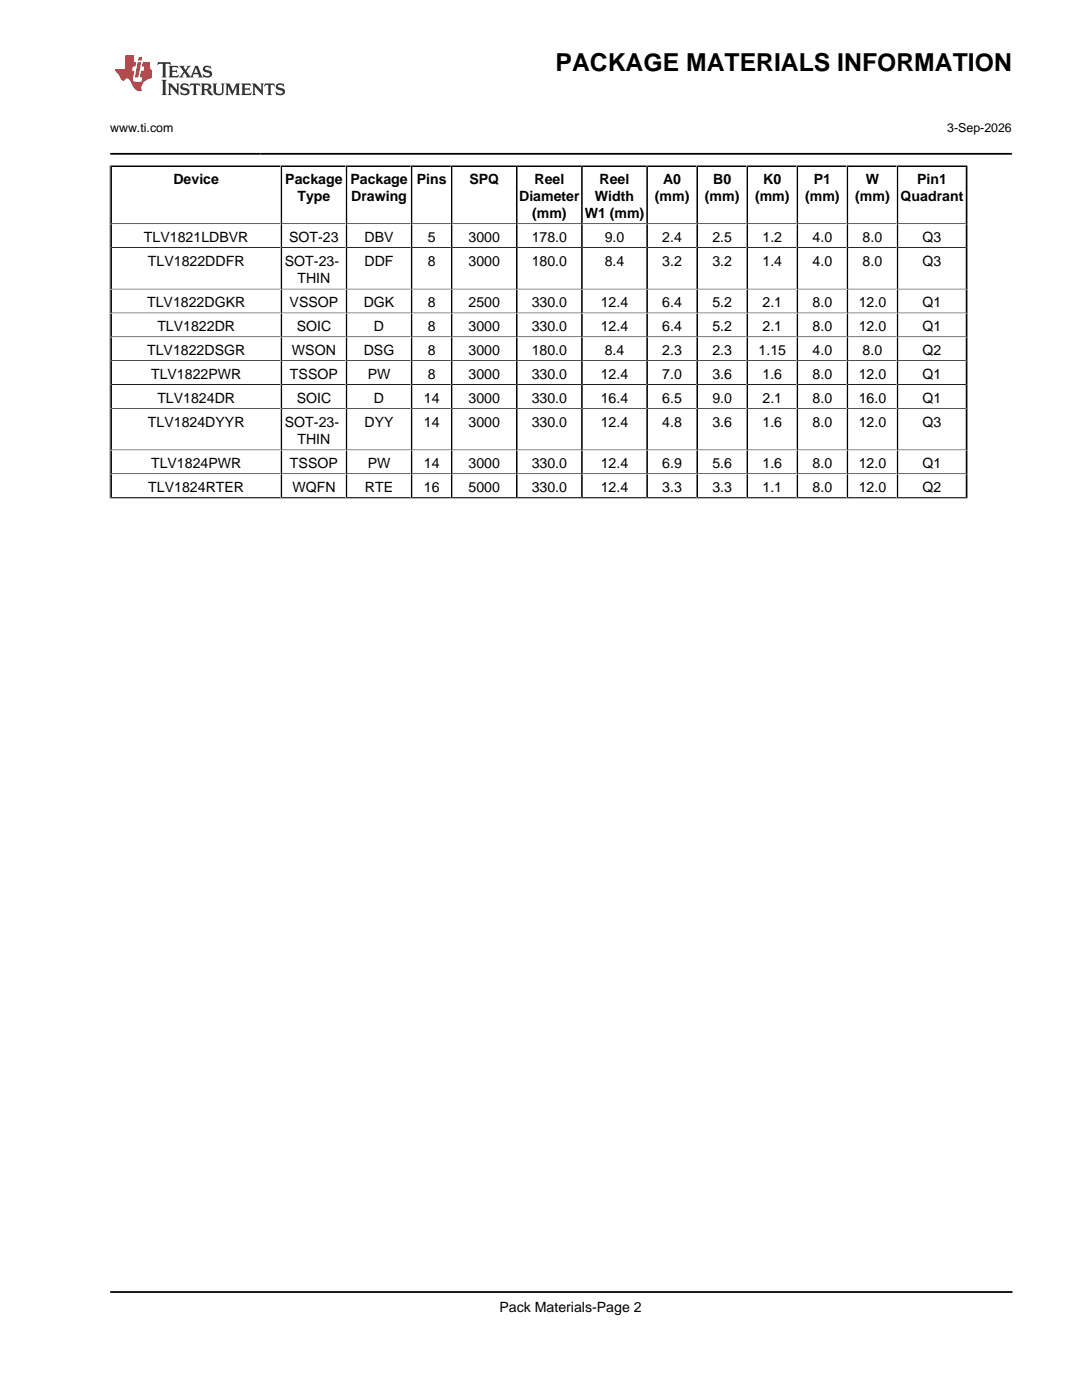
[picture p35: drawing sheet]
<svg xmlns="http://www.w3.org/2000/svg" width="216mm" height="279mm" viewBox="0 0 216 279" stroke-linecap="round" stroke-linejoin="round" font-family="sans-serif">
<defs><g id="words">
<text font-size="4.9" x="110.9" y="14.2">PACKAGE MATERIALS INFORMATION</text>
<g font-size="2.8">
<text x="34.6" y="36.8">Device</text>
<text x="56.9" y="36.8">Package</text>
<text x="59.4" y="40.2">Type</text>
<text x="69.9" y="36.8">Package</text>
<text x="70.1" y="40.2">Drawing</text>
<text x="83.2" y="36.8">Pins</text>
<text x="93.7" y="36.8">SPQ</text>
<text x="103.6" y="40.2">Diameter</text>
<text x="106.7" y="36.8">Reel</text>
<text x="118.8" y="40.2">Width</text>
<text x="119.7" y="36.8">Reel</text>
<text x="130.7" y="40.2">(mm)</text>
<text x="132.4" y="36.8">A0</text>
<text x="140.7" y="40.2">(mm)</text>
<text x="142.4" y="36.8">B0</text>
<text x="150.7" y="40.2">(mm)</text>
<text x="152.4" y="36.8">K0</text>
<text x="160.7" y="40.2">(mm)</text>
<text x="162.4" y="36.8">P1</text>
<text x="170.7" y="40.2">(mm)</text>
<text x="172.8" y="36.8">W</text>
<text x="179.8" y="40.2">Quadrant</text>
<text x="183.1" y="36.8">Pin1</text>
<text x="106.2" y="43.6">(mm)</text>
<text x="116.7" y="43.6">W1 (mm)</text>
<text x="28.7" y="48.3">TLV1821LDBVR</text>
<text x="29.5" y="53.1">TLV1822DDFR</text>
<text x="56.9" y="53.1">SOT-23-</text>
<text x="57.7" y="48.3">SOT-23</text>
<text x="72.8" y="48.3">DBV</text>
<text x="72.8" y="53.1">DDF</text>
<text x="85.4" y="48.3">5</text>
<text x="85.4" y="53.1">8</text>
<text x="93.5" y="48.3">3000</text>
<text x="93.5" y="53.1">3000</text>
<text x="106.1" y="48.3">178.0</text>
<text x="106.1" y="53.1">180.0</text>
<text x="120.7" y="48.3">9.0</text>
<text x="120.7" y="53.1">8.4</text>
<text x="132.2" y="48.3">2.4</text>
<text x="132.2" y="53.1">3.2</text>
<text x="142.2" y="48.3">2.5</text>
<text x="142.2" y="53.1">3.2</text>
<text x="152.2" y="48.3">1.2</text>
<text x="152.2" y="53.1">1.4</text>
<text x="162.2" y="48.3">4.0</text>
<text x="162.2" y="53.1">4.0</text>
<text x="172.2" y="48.3">8.0</text>
<text x="172.2" y="53.1">8.0</text>
<text x="184.2" y="48.3">Q3</text>
<text x="184.2" y="53.1">Q3</text>
<text x="59.4" y="56.6">THIN</text>
<text x="29.4" y="61.3">TLV1822DGKR</text>
<text x="57.8" y="61.3">VSSOP</text>
<text x="72.6" y="61.3">DGK</text>
<text x="85.4" y="61.3">8</text>
<text x="93.5" y="61.3">2500</text>
<text x="106.1" y="61.3">330.0</text>
<text x="119.9" y="61.3">12.4</text>
<text x="132.2" y="61.3">6.4</text>
<text x="142.2" y="61.3">5.2</text>
<text x="152.2" y="61.3">2.1</text>
<text x="162.2" y="61.3">8.0</text>
<text x="171.4" y="61.3">12.0</text>
<text x="184.2" y="61.3">Q1</text>
<text x="29.4" y="70.9">TLV1822DSGR</text>
<text x="31.4" y="66.1">TLV1822DR</text>
<text x="58.3" y="70.9">WSON</text>
<text x="59.2" y="66.1">SOIC</text>
<text x="72.6" y="70.9">DSG</text>
<text x="74.7" y="66.1">D</text>
<text x="85.4" y="66.1">8</text>
<text x="85.4" y="70.9">8</text>
<text x="93.5" y="66.1">3000</text>
<text x="93.5" y="70.9">3000</text>
<text x="106.1" y="66.1">330.0</text>
<text x="106.1" y="70.9">180.0</text>
<text x="119.9" y="66.1">12.4</text>
<text x="120.7" y="70.9">8.4</text>
<text x="132.2" y="66.1">6.4</text>
<text x="132.2" y="70.9">2.3</text>
<text x="142.2" y="66.1">5.2</text>
<text x="142.2" y="70.9">2.3</text>
<text x="151.4" y="70.9">1.15</text>
<text x="152.2" y="66.1">2.1</text>
<text x="162.2" y="66.1">8.0</text>
<text x="162.2" y="70.9">4.0</text>
<text x="171.4" y="66.1">12.0</text>
<text x="172.2" y="70.9">8.0</text>
<text x="184.2" y="66.1">Q1</text>
<text x="184.2" y="70.9">Q2</text>
<text x="30.2" y="75.6">TLV1822PWR</text>
<text x="57.9" y="75.6">TSSOP</text>
<text x="73.4" y="75.6">PW</text>
<text x="85.4" y="75.6">8</text>
<text x="93.5" y="75.6">3000</text>
<text x="106.1" y="75.6">330.0</text>
<text x="119.9" y="75.6">12.4</text>
<text x="132.2" y="75.6">7.0</text>
<text x="142.2" y="75.6">3.6</text>
<text x="152.2" y="75.6">1.6</text>
<text x="162.2" y="75.6">8.0</text>
<text x="171.4" y="75.6">12.0</text>
<text x="184.2" y="75.6">Q1</text>
<text x="31.4" y="80.4">TLV1824DR</text>
<text x="59.2" y="80.4">SOIC</text>
<text x="74.7" y="80.4">D</text>
<text x="84.6" y="80.4">14</text>
<text x="93.5" y="80.4">3000</text>
<text x="106.1" y="80.4">330.0</text>
<text x="119.9" y="80.4">16.4</text>
<text x="132.2" y="80.4">6.5</text>
<text x="142.2" y="80.4">9.0</text>
<text x="152.2" y="80.4">2.1</text>
<text x="162.2" y="80.4">8.0</text>
<text x="171.4" y="80.4">16.0</text>
<text x="184.2" y="80.4">Q1</text>
<text x="29.5" y="85.2">TLV1824DYYR</text>
<text x="56.9" y="85.2">SOT-23-</text>
<text x="59.4" y="88.7">THIN</text>
<text x="72.8" y="85.2">DYY</text>
<text x="84.6" y="85.2">14</text>
<text x="93.5" y="85.2">3000</text>
<text x="106.1" y="85.2">330.0</text>
<text x="119.9" y="85.2">12.4</text>
<text x="132.2" y="85.2">4.8</text>
<text x="142.2" y="85.2">3.6</text>
<text x="152.2" y="85.2">1.6</text>
<text x="162.2" y="85.2">8.0</text>
<text x="171.4" y="85.2">12.0</text>
<text x="184.2" y="85.2">Q3</text>
<text x="30.2" y="93.4">TLV1824PWR</text>
<text x="57.9" y="93.4">TSSOP</text>
<text x="73.4" y="93.4">PW</text>
<text x="84.6" y="93.4">14</text>
<text x="93.5" y="93.4">3000</text>
<text x="106.1" y="93.4">330.0</text>
<text x="119.9" y="93.4">12.4</text>
<text x="132.2" y="93.4">6.9</text>
<text x="142.2" y="93.4">5.6</text>
<text x="152.2" y="93.4">1.6</text>
<text x="162.2" y="93.4">8.0</text>
<text x="171.4" y="93.4">12.0</text>
<text x="184.2" y="93.4">Q1</text>
<text x="29.6" y="98.2">TLV1824RTER</text>
<text x="58.4" y="98.2">WQFN</text>
<text x="72.9" y="98.2">RTE</text>
<text x="84.6" y="98.2">16</text>
<text x="93.5" y="98.2">5000</text>
<text x="106.1" y="98.2">330.0</text>
<text x="119.9" y="98.2">12.4</text>
<text x="132.2" y="98.2">3.3</text>
<text x="142.2" y="98.2">3.3</text>
<text x="152.2" y="98.2">1.1</text>
<text x="162.2" y="98.2">8.0</text>
<text x="171.4" y="98.2">12.0</text>
<text x="184.2" y="98.2">Q2</text>
<text x="99.7" y="262">Pack Materials-Page 2</text>
</g>
<g font-size="2.5">
<text x="22" y="26.4">www.ti.com</text>
<text x="189.1" y="26.4">3-Sep-2026</text>
</g>
</g></defs>
<path d="M31.6 12.4l-.2 .6 .6-.3 .5 .1v.1v2.2l-.2 .4h1l-.2-.4v-2.2v-.1l.5-.1 .5 .3-.1-.6zM33.6 13.1l.3 .4v1.6l-.3 .4h1.9l.2-.6a1.14 1.14 0 0 1-1.3 .3v-.8h.7l.3 .2v-.7l-.3 .2h-.7v-.5l.2-.2a.99 .99 0 0 1 1 .3l-.1-.6zM35.7 13.1l1 1.2-1 1.2h.9l-.2-.3 .4-.7 .5 .8-.2 .2h1.6l-.2-.3 .1-.4h1l.1 .4-.1 .3h.9l-.3-.4-.7-2h-.5l-1 2.2-.8-1.1 .9-1.1h-.8l.1 .2-.4 .7-.3-.7 .1-.2zM39.1 13.5l.4 1h-.8zM40.7 13.3a.66 .66 0 0 0-.2 .7 .66 .66 0 0 0 .6 .4l.6 .2 .1 .4a.97 .97 0 0 1-1.3-.3l.1 .8 .2-.1a1.15 1.15 0 0 0 1.5-.6 1.16 1.16 0 0 0-1.3-.9v-.4a1.1 1.1 0 0 1 1.2 .2l-.2-.6-.2 .1-.5-.1zM32.2 15.9l.3 .4v2.3l-.3 .4h1.1l-.2-.4v-2.3l.2-.4zM33.5 16.7l.2 .4v1.5l-.2 .4h.7l-.2-.4v-1.3l1.6 1.7v-1.9l.2-.4h-.7l.2 .2v1.1l-1.1-1.3zM36.2 16.8a.66 .66 0 0 0-.2 .7 .66 .66 0 0 0 .6 .5l.7 .1v.5a.97 .97 0 0 1-1.3-.4l.1 .8 .2-.1a1.16 1.16 0 0 0 1.6-.6 1.16 1.16 0 0 0-1.3-.9l-.1-.3a1.1 1.1 0 0 1 1.2 .2l-.2-.6-.2 .1-.5-.2zM38 16.7l-.1 .6a.63 .63 0 0 1 .7-.3l.1 1.6-.3 .4h1l-.3-.4 .1-1.6a.66 .66 0 0 1 .8 .3l-.2-.6zM40.1 16.7l.2 .4v1.5l-.2 .4h.9l-.2-.2v-.8l.5 .1 .1 .1a.78 .78 0 0 0 1.2 .7l-1-1a.62 .62 0 0 0 .6-.5 .62 .62 0 0 0-.6-.7zM40.8 17h.1a.47 .47 0 0 1 .6 0 .47 .47 0 0 1 .1 .6l-.2 .1-.6 .1zM42.4 16.7l.2 .2a2.3 2.3 0 0 0 .4 2 1.03 1.03 0 0 0 1.6-.7l.1-1.3 .2-.2h-.8l.2 .4v1.1a.6 .6 0 0 1-.6 .5 .6 .6 0 0 1-.6-.5l.1-1.3 .2-.2zM45 16.7l.2 .4v1.5l-.2 .4h.7l-.2-.4v-1.4l.8 1.8 .9-1.8v1.4l-.2 .4h1l-.3-.4v-1.5l.3-.4h-.9l-.6 1.5-.7-1.5zM48.1 16.7l.3 .4v1.5l-.3 .4h1.9l.2-.6a1.14 1.14 0 0 1-1.3 .3v-.8h.5l.5 .2v-.7l-.3 .2h-.7v-.5l.1-.1a1.02 1.02 0 0 1 1.1 .2l-.1-.5zM50.3 16.7l.2 .4v1.5l-.2 .4h.8l-.3-.4v-1.3l1.7 1.7v-1.9l.2-.4h-.7l.1 .2 .1 1.1-1.2-1.3zM52.9 16.7l-.1 .6a.63 .63 0 0 1 .7-.3l.1 1.6-.3 .4h1l-.3-.4 .1-1.6a.66 .66 0 0 1 .8 .3l-.2-.6zM55.3 16.8a.66 .66 0 0 0-.2 .7 .66 .66 0 0 0 .6 .5l.6 .1 .1 .5a1.14 1.14 0 0 1-1.4-.3l.2 .7 .2-.1a.93 .93 0 0 0 1 .1 .93 .93 0 0 0 .5-1l-.4-.3-.9-.3-.1-.3a1.14 1.14 0 0 1 1.3 .2l-.2-.6-.2 .1-.5-.2z" fill-rule="evenodd" fill="#373435"/>
<path d="M25 11v2.8h-2v.4l.9 .9a.93 .93 0 0 0 .9 .9 .6 .6 0 0 1 .6-.3 .6 .6 0 0 1 .5 .3l.4 .8a1.58 1.58 0 0 0 2.1 1.3 1.62 1.62 0 0 1 1-2.2l.9-.3v-1.5a1.56 1.56 0 0 1-.4-1.7h-1.4l-.2 .9h.5l-.1 .8h-.5l-.2 1.1v.2l.4 .1-.2 .8h-.6a.74 .74 0 0 1-1.1-.6l.3-1.6h-.4l.1-.8h.5l.2-.9h-.5v-1.4zM27.5 12.4l-.6 3.1h.7l.6-3.1zM27.7 11.4l-.1 .7h.7l.1-.7z" fill-rule="evenodd" fill="#ed3237"/>
<g fill="none" stroke="#000" stroke-width=".35">
<path d="M22 30.7h180M22 33.2h171.1M22.2 33v66.4M56.2 33v66.4M69.2 33v66.4M82.2 33v66.4M90.2 33v66.4M103.2 33v66.4M116.2 33v66.4M129.2 33v66.4M139.2 33v66.4M149.2 33v66.4"/>
<path d="M159.2 33v66.4M169.2 33v66.4M179.2 33v66.4M192.9 33v66.4M22 257.9h180.1"/>
</g>
<g fill="none" stroke="#000" stroke-width=".2">
<path d="M21.9 33v66.5M193.1 33v66.5M22 44.7h171.1M22 49.4h171.1M22 57.7h171.1M22 62.5h171.1M22 67.2h171.1M22 72h171.1M22 76.8h171.1M21.9 99.5h171.3M22 81.5h171.1M22 89.8h171.1"/>
<path d="M22 94.6h171.1M22 99.3h171.1"/>
</g>
<use href="#words"/>
</svg>
